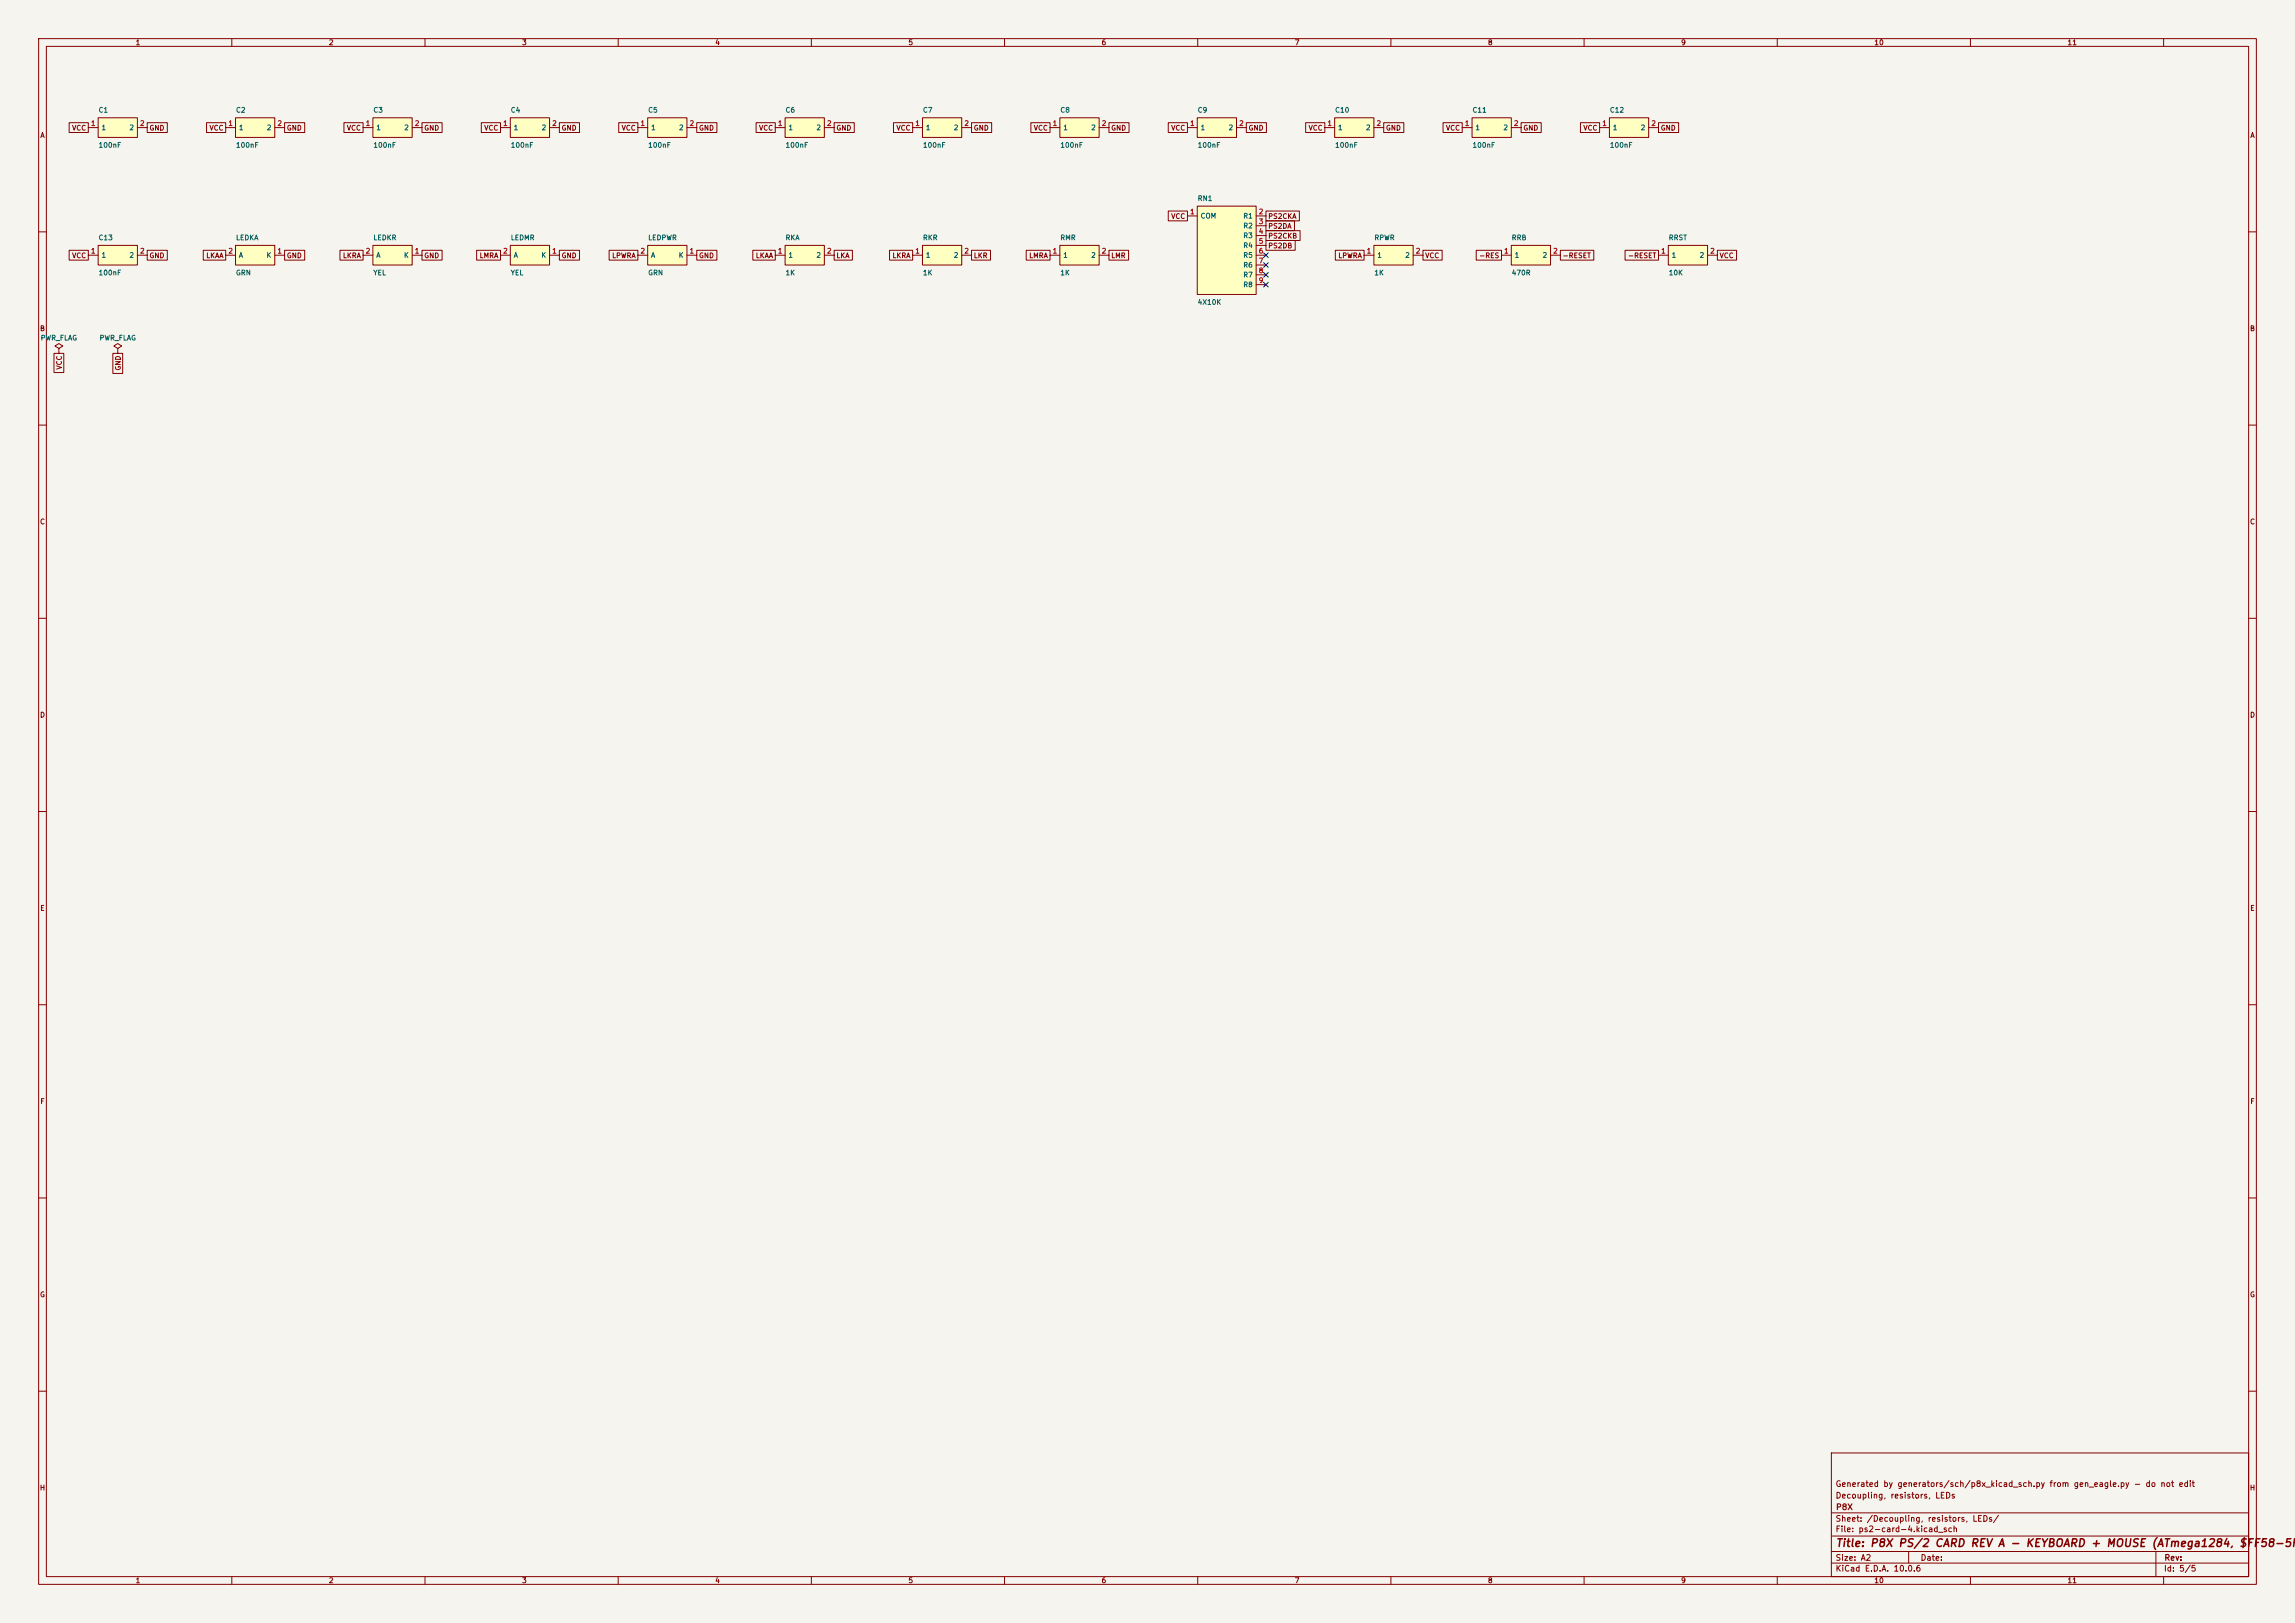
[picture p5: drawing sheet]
<svg xmlns="http://www.w3.org/2000/svg" width="594mm" height="420mm" viewBox="0 0 594 420" stroke-linecap="round" stroke-linejoin="round" font-family="sans-serif">
<defs><g id="words">
<text font-size="2" fill="#840000" x="475" y="400.8">Title: P8X PS/2 CARD REV A - KEYBOARD + MOUSE (ATmega1284, $FF58-5F)</text>
<g font-size="1.5" fill="#840000">
<text x="475" y="388.1">Decoupling, resistors, LEDs</text>
<text x="475" y="385.1">Generated by generators/sch/p8x_kicad_sch.py from gen_eagle.py - do not edit</text>
<text x="475" y="394.1">Sheet: /Decoupling, resistors, LEDs/</text>
<text x="475.1" y="391.1">P8X</text>
<text x="475" y="396.8">File: ps2-card-4.kicad_sch</text>
<text x="475" y="407">KiCad E.D.A. 10.0.6</text>
<text x="475" y="404.2">Size: A2</text>
<text x="497" y="404.2">Date:</text>
<text x="560" y="407">Id: 5/5</text>
<text x="560.1" y="404.2">Rev:</text>
</g>
<g font-size="1.3" fill="#840000">
<text x="35" y="12">1</text>
<text x="85" y="12">2</text>
<text x="135" y="12">3</text>
<text x="185" y="12">4</text>
<text x="235" y="12">5</text>
<text x="285" y="12">6</text>
<text x="335" y="12">7</text>
<text x="385" y="12">8</text>
<text x="435" y="12">9</text>
<text x="485" y="12">10</text>
<text x="535" y="12">11</text>
<text x="10.3" y="36">A</text>
<text x="18.5" y="34.1">VCC</text>
<text x="38.5" y="34.1">GND</text>
<text x="54.1" y="34.1">VCC</text>
<text x="74.1" y="34.1">GND</text>
<text x="89.6" y="34.1">VCC</text>
<text x="109.7" y="34.1">GND</text>
<text x="125.2" y="34.1">VCC</text>
<text x="145.2" y="34.1">GND</text>
<text x="160.8" y="34.1">VCC</text>
<text x="180.8" y="34.1">GND</text>
<text x="196.3" y="34.1">VCC</text>
<text x="216.3" y="34.1">GND</text>
<text x="231.9" y="34.1">VCC</text>
<text x="251.9" y="34.1">GND</text>
<text x="267.4" y="34.1">VCC</text>
<text x="287.5" y="34.1">GND</text>
<text x="303" y="34.1">VCC</text>
<text x="323" y="34.1">GND</text>
<text x="338.6" y="34.1">VCC</text>
<text x="358.6" y="34.1">GND</text>
<text x="374.1" y="34.1">VCC</text>
<text x="394.1" y="34.1">GND</text>
<text x="409.7" y="34.1">VCC</text>
<text x="429.7" y="34.1">GND</text>
<text x="582.3" y="36">A</text>
<text x="303" y="56.9">VCC</text>
<text x="328.1" y="56.9">PS2CKA</text>
<text x="328.1" y="59.5">PS2DA</text>
<text x="328.1" y="62">PS2CKB</text>
<text x="328.1" y="64.6">PS2DB</text>
<text x="18.5" y="67.1">VCC</text>
<text x="38.5" y="67.1">GND</text>
<text x="53.2" y="67.1">LKAA</text>
<text x="74.1" y="67.1">GND</text>
<text x="88.6" y="67.1">LKRA</text>
<text x="109.7" y="67.1">GND</text>
<text x="124" y="67.1">LMRA</text>
<text x="145.2" y="67.1">GND</text>
<text x="158.3" y="67.1">LPWRA</text>
<text x="180.8" y="67.1">GND</text>
<text x="195.5" y="67.1">LKAA</text>
<text x="216.3" y="67.1">LKA</text>
<text x="230.9" y="67.1">LKRA</text>
<text x="251.9" y="67.1">LKR</text>
<text x="266.2" y="67.1">LMRA</text>
<text x="287.5" y="67.1">LMR</text>
<text x="346.2" y="67.1">LPWRA</text>
<text x="368.7" y="67.1">VCC</text>
<text x="382.7" y="67.1">-RES</text>
<text x="404.3" y="67.1">-RESET</text>
<text x="421.2" y="67.1">-RESET</text>
<text x="444.9" y="67.1">VCC</text>
<text x="10.2" y="86">B</text>
<text x="582.2" y="86">B</text>
<text x="16.3" y="95.8" transform="rotate(-90 16.3 95.8)">VCC</text>
<text x="31.5" y="96" transform="rotate(-90 31.5 96)">GND</text>
<text x="10.2" y="136">C</text>
<text x="582.2" y="136">C</text>
<text x="10.2" y="186">D</text>
<text x="582.2" y="186">D</text>
<text x="10.3" y="236">E</text>
<text x="582.3" y="236">E</text>
<text x="10.3" y="286">F</text>
<text x="582.3" y="286">F</text>
<text x="10.2" y="336">G</text>
<text x="582.2" y="336">G</text>
<text x="10.2" y="386">H</text>
<text x="582.2" y="386">H</text>
<text x="35" y="410">1</text>
<text x="85" y="410">2</text>
<text x="135" y="410">3</text>
<text x="185" y="410">4</text>
<text x="235" y="410">5</text>
<text x="285" y="410">6</text>
<text x="335" y="410">7</text>
<text x="385" y="410">8</text>
<text x="435" y="410">9</text>
<text x="485" y="410">10</text>
<text x="535" y="410">11</text>
</g>
<g font-size="1.3" fill="#006464">
<text x="25.4" y="29.4">C1</text>
<text x="60.9" y="29.4">C2</text>
<text x="96.5" y="29.4">C3</text>
<text x="132.1" y="29.4">C4</text>
<text x="167.6" y="29.4">C5</text>
<text x="203.2" y="29.4">C6</text>
<text x="238.7" y="29.4">C7</text>
<text x="274.3" y="29.4">C8</text>
<text x="309.9" y="29.4">C9</text>
<text x="345.4" y="29.4">C10</text>
<text x="381" y="29.4">C11</text>
<text x="416.5" y="29.4">C12</text>
<text x="26.1" y="34">1</text>
<text x="33.4" y="34">2</text>
<text x="61.7" y="34">1</text>
<text x="68.9" y="34">2</text>
<text x="97.3" y="34">1</text>
<text x="104.5" y="34">2</text>
<text x="132.8" y="34">1</text>
<text x="140" y="34">2</text>
<text x="168.4" y="34">1</text>
<text x="175.6" y="34">2</text>
<text x="203.9" y="34">1</text>
<text x="211.2" y="34">2</text>
<text x="239.5" y="34">1</text>
<text x="246.7" y="34">2</text>
<text x="275.1" y="34">1</text>
<text x="282.3" y="34">2</text>
<text x="310.6" y="34">1</text>
<text x="317.8" y="34">2</text>
<text x="346.2" y="34">1</text>
<text x="353.4" y="34">2</text>
<text x="381.7" y="34">1</text>
<text x="389" y="34">2</text>
<text x="417.3" y="34">1</text>
<text x="424.5" y="34">2</text>
<text x="25.4" y="38.5">100nF</text>
<text x="60.9" y="38.5">100nF</text>
<text x="96.5" y="38.5">100nF</text>
<text x="132.1" y="38.5">100nF</text>
<text x="167.6" y="38.5">100nF</text>
<text x="203.2" y="38.5">100nF</text>
<text x="238.7" y="38.5">100nF</text>
<text x="274.3" y="38.5">100nF</text>
<text x="309.9" y="38.5">100nF</text>
<text x="345.4" y="38.5">100nF</text>
<text x="381" y="38.5">100nF</text>
<text x="416.5" y="38.5">100nF</text>
<text x="309.9" y="52.3">RN1</text>
<text x="310.6" y="56.8">COM</text>
<text x="321.7" y="56.8">R1</text>
<text x="321.7" y="59.4">R2</text>
<text x="25.4" y="62.5">C13</text>
<text x="60.9" y="62.5">LEDKA</text>
<text x="96.5" y="62.5">LEDKR</text>
<text x="132.1" y="62.5">LEDMR</text>
<text x="167.6" y="62.5">LEDPWR</text>
<text x="203.2" y="62.5">RKA</text>
<text x="238.7" y="62.5">RKR</text>
<text x="274.3" y="62.5">RMR</text>
<text x="321.7" y="61.9">R3</text>
<text x="321.7" y="64.5">R4</text>
<text x="355.6" y="62.5">RPWR</text>
<text x="391.1" y="62.5">RRB</text>
<text x="431.8" y="62.5">RRST</text>
<text x="25.4" y="71.5">100nF</text>
<text x="26.1" y="67">1</text>
<text x="33.4" y="67">2</text>
<text x="60.9" y="71.5">GRN</text>
<text x="61.7" y="67">A</text>
<text x="68.9" y="67">K</text>
<text x="96.5" y="71.5">YEL</text>
<text x="97.3" y="67">A</text>
<text x="104.4" y="67">K</text>
<text x="132.1" y="71.5">YEL</text>
<text x="132.8" y="67">A</text>
<text x="140" y="67">K</text>
<text x="167.6" y="71.5">GRN</text>
<text x="168.4" y="67">A</text>
<text x="175.5" y="67">K</text>
<text x="203.2" y="71.5">1K</text>
<text x="203.9" y="67">1</text>
<text x="211.2" y="67">2</text>
<text x="238.7" y="71.5">1K</text>
<text x="239.5" y="67">1</text>
<text x="246.7" y="67">2</text>
<text x="274.3" y="71.5">1K</text>
<text x="275.1" y="67">1</text>
<text x="282.3" y="67">2</text>
<text x="321.7" y="67">R5</text>
<text x="321.7" y="69.5">R6</text>
<text x="355.6" y="71.5">1K</text>
<text x="356.3" y="67">1</text>
<text x="363.6" y="67">2</text>
<text x="391.1" y="71.5">470R</text>
<text x="391.9" y="67">1</text>
<text x="399.1" y="67">2</text>
<text x="431.8" y="71.5">10K</text>
<text x="432.5" y="67">1</text>
<text x="439.8" y="67">2</text>
<text x="321.7" y="72.1">R7</text>
<text x="321.7" y="74.6">R8</text>
<text x="309.9" y="79.2">4X10K</text>
<text x="10.4" y="88.4">PWR_FLAG</text>
<text x="25.6" y="88.4">PWR_FLAG</text>
</g>
<g font-size="1.3" fill="#a90000">
<text x="23.4" y="32.9">1</text>
<text x="36.1" y="32.9">2</text>
<text x="59" y="32.9">1</text>
<text x="71.7" y="32.9">2</text>
<text x="94.5" y="32.9">1</text>
<text x="107.2" y="32.9">2</text>
<text x="130.1" y="32.9">1</text>
<text x="142.8" y="32.9">2</text>
<text x="165.6" y="32.9">1</text>
<text x="178.3" y="32.9">2</text>
<text x="201.2" y="32.9">1</text>
<text x="213.9" y="32.9">2</text>
<text x="236.8" y="32.9">1</text>
<text x="249.5" y="32.9">2</text>
<text x="272.3" y="32.9">1</text>
<text x="285" y="32.9">2</text>
<text x="307.9" y="32.9">1</text>
<text x="320.6" y="32.9">2</text>
<text x="343.4" y="32.9">1</text>
<text x="356.1" y="32.9">2</text>
<text x="379" y="32.9">1</text>
<text x="391.7" y="32.9">2</text>
<text x="414.6" y="32.9">1</text>
<text x="427.3" y="32.9">2</text>
<text x="307.9" y="55.7">1</text>
<text x="325.7" y="55.7">2</text>
<text x="325.7" y="58.3">3</text>
<text x="23.4" y="65.9">1</text>
<text x="36.1" y="65.9">2</text>
<text x="59" y="65.9">2</text>
<text x="71.7" y="65.9">1</text>
<text x="94.5" y="65.9">2</text>
<text x="107.2" y="65.9">1</text>
<text x="130.1" y="65.9">2</text>
<text x="142.8" y="65.9">1</text>
<text x="165.6" y="65.9">2</text>
<text x="178.3" y="65.9">1</text>
<text x="201.2" y="65.9">1</text>
<text x="213.9" y="65.9">2</text>
<text x="236.8" y="65.9">1</text>
<text x="249.5" y="65.9">2</text>
<text x="272.3" y="65.9">1</text>
<text x="285" y="65.9">2</text>
<text x="325.7" y="60.8">4</text>
<text x="325.7" y="63.4">5</text>
<text x="325.7" y="65.9">6</text>
<text x="353.6" y="65.9">1</text>
<text x="366.3" y="65.9">2</text>
<text x="389.2" y="65.9">1</text>
<text x="401.9" y="65.9">2</text>
<text x="429.8" y="65.9">1</text>
<text x="442.5" y="65.9">2</text>
<text x="325.7" y="68.4">7</text>
<text x="325.7" y="71">8</text>
<text x="325.7" y="73.5">9</text>
</g>
</g></defs>
<path d="M0 0h594v420h-594z" fill="#f5f4ef" stroke="#f5f4ef" stroke-width=".26"/>
<g fill="none" stroke="#840000" stroke-width=".26">
<path d="M10 10h574v400h-574zM12 12h570v396h-570zM60 10v2M110 10v2M160 10v2M210 10v2M260 10v2M310 10v2M360 10v2M410 10v2M460 10v2M510 10v2"/>
<path d="M560 10v2M10 60h2M582 60h2M10 110h2M582 110h2M10 160h2M582 160h2M10 210h2M582 210h2M10 260h2M582 260h2M10 310h2"/>
<path d="M582 310h2M10 360h2M474 376h108v32h-108zM582 360h2M474 397.5h108M474 391.5h108M60 408v2M110 408v2M160 408v2M210 408v2M260 408v2M310 408v2"/>
<path d="M360 408v2M410 408v2M460 408v2M474 404.5h108M474 401.5h108M494 401.5v3M510 408v2M558 401.5v6.5M560 408v2"/>
</g>
<path d="M61 63.5h10.1v5.1h-10.1z" fill="#ffffc2"/>
<path d="M58.4 66h2.6M61 63.5h10.1v5.1h-10.1zM71.1 66h2.6" fill="none" stroke="#840000" stroke-width=".26"/>
<path d="M25.4 63.5h10.2v5.1h-10.2z" fill="#ffffc2"/>
<path d="M22.9 66h2.5M25.4 63.5h10.2v5.1h-10.2zM35.6 66h2.5M15.2 90.2l1.1-.7-1.1-.6-1 .6 1 .7v1.2M15.2 91.4h.1" fill="none" stroke="#840000" stroke-width=".26"/>
<path d="M345.4 30.5h10.2v5.1h-10.2z" fill="#ffffc2"/>
<path d="M342.9 33h2.5M345.4 30.5h10.2v5.1h-10.2zM355.6 33h2.5" fill="none" stroke="#840000" stroke-width=".26"/>
<path d="M309.9 53.3h15.2v22.9h-15.2z" fill="#ffffc2"/>
<path d="M307.3 55.9h2.6M309.9 53.3h15.2v22.9h-15.2zM325.1 55.9h2.6M325.1 58.4h2.6M325.1 61h2.6M325.1 63.5h2.6M325.1 66h2.6M325.1 68.6h2.6M325.1 71.1h2.6M325.1 73.7h2.6M30.5 90.2l1-.7-1-.6-1 .6 1 .7v1.2M30.5 91.4h.1" fill="none" stroke="#840000" stroke-width=".26"/>
<path d="M238.8 63.5h10.1v5.1h-10.1z" fill="#ffffc2"/>
<path d="M236.2 66h2.6M238.8 63.5h10.1v5.1h-10.1zM248.9 66h2.6" fill="none" stroke="#840000" stroke-width=".26"/>
<path d="M238.8 30.5h10.1v5.1h-10.1z" fill="#ffffc2"/>
<path d="M236.2 33h2.6M238.8 30.5h10.1v5.1h-10.1zM248.9 33h2.6" fill="none" stroke="#840000" stroke-width=".26"/>
<path d="M431.8 63.5h10.2v5.1h-10.2z" fill="#ffffc2"/>
<path d="M429.3 66h2.5M431.8 63.5h10.2v5.1h-10.2zM442 66h2.5" fill="none" stroke="#840000" stroke-width=".26"/>
<path d="M96.5 30.5h10.2v5.1h-10.2z" fill="#ffffc2"/>
<path d="M94 33h2.5M96.5 30.5h10.2v5.1h-10.2zM106.7 33h2.5" fill="none" stroke="#840000" stroke-width=".26"/>
<path d="M96.5 63.5h10.2v5.1h-10.2z" fill="#ffffc2"/>
<path d="M94 66h2.5M96.5 63.5h10.2v5.1h-10.2zM106.7 66h2.5" fill="none" stroke="#840000" stroke-width=".26"/>
<path d="M416.6 30.5h10.1v5.1h-10.1z" fill="#ffffc2"/>
<path d="M414 33h2.6M416.6 30.5h10.1v5.1h-10.1zM426.7 33h2.6" fill="none" stroke="#840000" stroke-width=".26"/>
<path d="M309.9 30.5h10.1v5.1h-10.1z" fill="#ffffc2"/>
<path d="M307.3 33h2.6M309.9 30.5h10.1v5.1h-10.1zM320 33h2.6" fill="none" stroke="#840000" stroke-width=".26"/>
<path d="M391.2 63.5h10.1v5.1h-10.1z" fill="#ffffc2"/>
<path d="M388.6 66h2.6M391.2 63.5h10.1v5.1h-10.1zM401.3 66h2.6" fill="none" stroke="#840000" stroke-width=".26"/>
<path d="M167.6 30.5h10.2v5.1h-10.2z" fill="#ffffc2"/>
<path d="M165.1 33h2.5M167.6 30.5h10.2v5.1h-10.2zM177.8 33h2.5" fill="none" stroke="#840000" stroke-width=".26"/>
<path d="M381 30.5h10.2v5.1h-10.2z" fill="#ffffc2"/>
<path d="M378.5 33h2.5M381 30.5h10.2v5.1h-10.2zM391.2 33h2.5" fill="none" stroke="#840000" stroke-width=".26"/>
<path d="M167.6 63.5h10.2v5.1h-10.2z" fill="#ffffc2"/>
<path d="M165.1 66h2.5M167.6 63.5h10.2v5.1h-10.2zM177.8 66h2.5" fill="none" stroke="#840000" stroke-width=".26"/>
<path d="M274.3 63.5h10.2v5.1h-10.2z" fill="#ffffc2"/>
<path d="M271.8 66h2.5M274.3 63.5h10.2v5.1h-10.2zM284.5 66h2.5" fill="none" stroke="#840000" stroke-width=".26"/>
<path d="M274.3 30.5h10.2v5.1h-10.2z" fill="#ffffc2"/>
<path d="M271.8 33h2.5M274.3 30.5h10.2v5.1h-10.2zM284.5 33h2.5" fill="none" stroke="#840000" stroke-width=".26"/>
<path d="M355.6 63.5h10.2v5.1h-10.2z" fill="#ffffc2"/>
<path d="M353.1 66h2.5M355.6 63.5h10.2v5.1h-10.2zM365.8 66h2.5" fill="none" stroke="#840000" stroke-width=".26"/>
<path d="M25.4 30.5h10.2v5.1h-10.2z" fill="#ffffc2"/>
<path d="M22.9 33h2.5M25.4 30.5h10.2v5.1h-10.2zM35.6 33h2.5" fill="none" stroke="#840000" stroke-width=".26"/>
<path d="M203.2 30.5h10.2v5.1h-10.2z" fill="#ffffc2"/>
<path d="M200.7 33h2.5M203.2 30.5h10.2v5.1h-10.2zM213.4 33h2.5" fill="none" stroke="#840000" stroke-width=".26"/>
<path d="M61 30.5h10.1v5.1h-10.1z" fill="#ffffc2"/>
<path d="M58.4 33h2.6M61 30.5h10.1v5.1h-10.1zM71.1 33h2.6" fill="none" stroke="#840000" stroke-width=".26"/>
<path d="M203.2 63.5h10.2v5.1h-10.2z" fill="#ffffc2"/>
<path d="M200.7 66h2.5M203.2 63.5h10.2v5.1h-10.2zM213.4 66h2.5" fill="none" stroke="#840000" stroke-width=".26"/>
<path d="M132.1 63.5h10.1v5.1h-10.1z" fill="#ffffc2"/>
<path d="M129.5 66h2.6M132.1 63.5h10.1v5.1h-10.1zM142.2 66h2.6" fill="none" stroke="#840000" stroke-width=".26"/>
<path d="M132.1 30.5h10.1v5.1h-10.1z" fill="#ffffc2"/>
<g fill="none" stroke="#840000" stroke-width=".26">
<path d="M17.9 31.7h5v2.6h-5zM38.1 31.7h5.2v2.6h-5.2zM53.5 31.7h4.9v2.6h-4.9zM73.7 31.7h5.2v2.6h-5.2zM89 31.7h5v2.6h-5zM109.2 31.7h5.2v2.6h-5.2zM124.6 31.7h4.9v2.6h-4.9zM129.5 33h2.6M132.1 30.5h10.1v5.1h-10.1zM142.2 33h2.6M144.8 31.7h5.2v2.6h-5.2zM160.1 31.7h5v2.6h-5z"/>
<path d="M180.3 31.7h5.2v2.6h-5.2zM195.7 31.7h5v2.6h-5zM215.9 31.7h5.2v2.6h-5.2zM231.3 31.7h4.9v2.6h-4.9zM251.5 31.7h5.2v2.6h-5.2zM266.8 31.7h5v2.6h-5zM287 31.7h5.2v2.6h-5.2zM302.4 31.7h4.9v2.6h-4.9zM322.6 31.7h5.2v2.6h-5.2zM337.9 31.7h5v2.6h-5zM358.1 31.7h5.2v2.6h-5.2zM373.5 31.7h5v2.6h-5z"/>
<path d="M393.7 31.7h5.2v2.6h-5.2zM409.1 31.7h4.9v2.6h-4.9zM429.3 31.7h5.2v2.6h-5.2zM302.4 54.6h4.9v2.6h-4.9zM327.7 54.6h8.6v2.6h-8.6zM327.7 57.1h7.3v2.6h-7.3zM327.7 59.7h8.8v2.5h-8.8zM17.9 64.8h5v2.5h-5zM38.1 64.8h5.2v2.5h-5.2zM52.6 64.8h5.8v2.5h-5.8zM73.7 64.8h5.2v2.5h-5.2zM88 64.8h6v2.5h-6z"/>
<path d="M109.2 64.8h5.2v2.5h-5.2zM123.4 64.8h6.1v2.5h-6.1zM144.8 64.8h5.2v2.5h-5.2zM157.7 64.8h7.4v2.5h-7.4zM180.3 64.8h5.2v2.5h-5.2zM194.9 64.8h5.8v2.5h-5.8zM215.9 64.8h4.7v2.5h-4.7zM230.2 64.8h6v2.5h-6zM251.5 64.8h4.9v2.5h-4.9zM265.6 64.8h6.2v2.5h-6.2zM287 64.8h5.1v2.5h-5.1zM327.7 62.2h7.5v2.6h-7.5z"/>
<path d="M345.6 64.8h7.5v2.5h-7.5zM368.3 64.8h5v2.5h-5zM382.1 64.8h6.5v2.5h-6.5zM403.9 64.8h8.6v2.5h-8.6zM420.6 64.8h8.7v2.5h-8.7zM444.5 64.8h5v2.5h-5zM14 91.4h2.5v5h-2.5zM29.2 91.4h2.6v5.2h-2.6z"/>
</g>
<path d="M327.1 73.1l1.2 1.2M327.1 68l1.2 1.2M327.1 65.4l1.2 1.2M327.1 70.5l1.2 1.2M328.3 73.1l-1.2 1.2M328.3 68l-1.2 1.2M328.3 65.4l-1.2 1.2M328.3 70.5l-1.2 1.2" fill="none" stroke="#000084" stroke-width=".26"/>
<use href="#words"/>
</svg>
